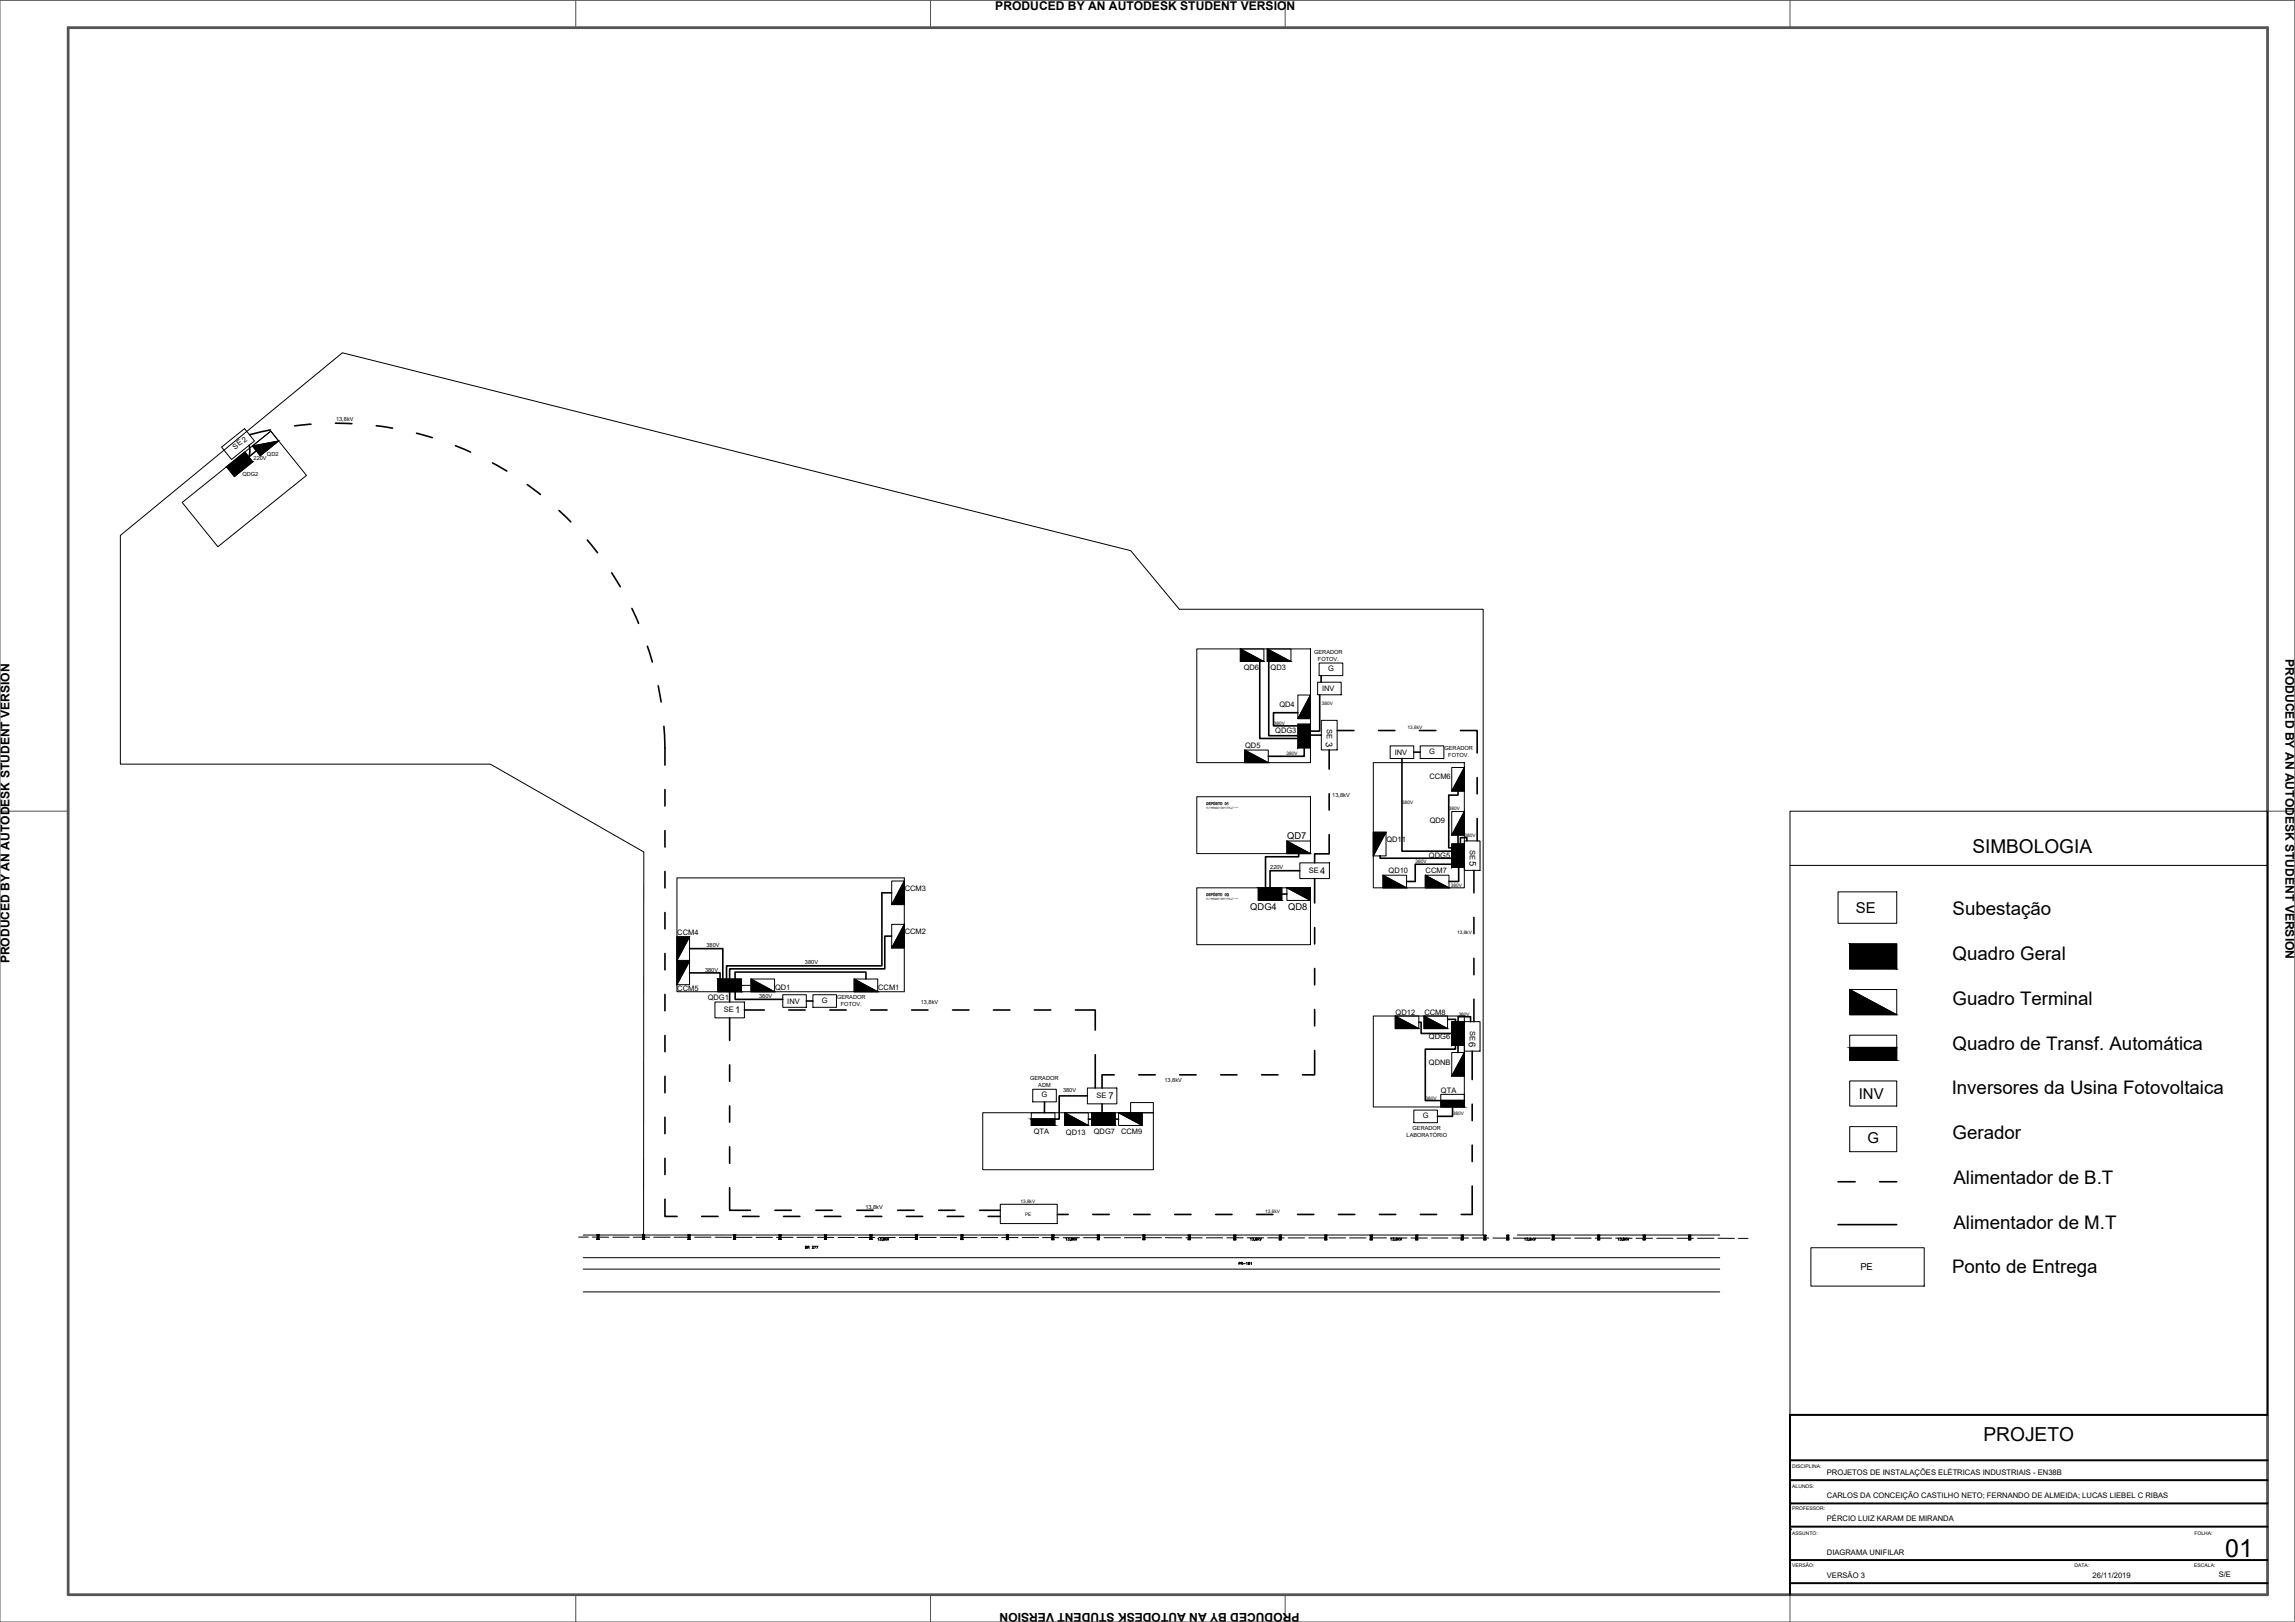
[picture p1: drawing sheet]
<svg xmlns="http://www.w3.org/2000/svg" width="841mm" height="594mm" viewBox="0 0 841 594" stroke-linecap="round" stroke-linejoin="round" font-family="sans-serif">
<defs><g id="words">
<text font-size="9.2" x="815.5" y="570.2">01</text>
<g font-size="7">
<text x="722.8" y="312.3">SIMBOLOGIA</text>
<text x="726.8" y="527.7">PROJETO</text>
</g>
<g font-size="6.8">
<text x="715.6" y="335.3">Subestação</text>
<text x="715.6" y="351.7">Quadro Geral</text>
<text x="715.5" y="368.1">Guadro Terminal</text>
<text x="715.6" y="384.5">Quadro de Transf. Automática</text>
<text x="715.2" y="400.9">Inversores da Usina Fotovoltaica</text>
<text x="715.5" y="417.3">Gerador</text>
<text x="715.9" y="433.6">Alimentador de B.T</text>
<text x="715.9" y="450">Alimentador de M.T</text>
<text x="715.3" y="466.3">Ponto de Entrega</text>
</g>
<g font-size="5.5">
<text x="680.1" y="334.2">SE</text>
<text x="681.1" y="402.6">INV</text>
<text x="684.4" y="418.6">G</text>
</g>
<g font-size="4.4">
<text x="364.7" y="3.6">PRODUCED BY AN AUTODESK STUDENT VERSION</text>
<text x="837.5" y="241.4" transform="rotate(90 837.5 241.4)">PRODUCED BY AN AUTODESK STUDENT VERSION</text>
<text x="3.5" y="352.9" transform="rotate(-90 3.5 352.9)">PRODUCED BY AN AUTODESK STUDENT VERSION</text>
<text x="476.2" y="590.6" transform="rotate(-180 476.2 590.6)">PRODUCED BY AN AUTODESK STUDENT VERSION</text>
</g>
<text font-size="3.5" x="681.7" y="465.2">PE</text>
<g font-size="3.4">
<text x="485.9" y="271.7" transform="rotate(90 485.9 271.7)">3</text>
<text x="471.7" y="307.3">QD7</text>
<text x="538.5" y="315.5" transform="rotate(90 538.5 315.5)">5</text>
<text x="483.7" y="320.1">4</text>
<text x="458.2" y="333.4">QDG4</text>
<text x="472.1" y="333.4">QD8</text>
<text x="269.4" y="370.9">1</text>
<text x="538.3" y="381.6" transform="rotate(90 538.3 381.6)">6</text>
<text x="406.2" y="402.4">7</text>
</g>
<g font-size="2.8">
<text x="86.1" y="164.6" transform="rotate(-38 86.1 164.6)">SE 2</text>
<text x="455.8" y="245.3">QD6</text>
<text x="465.6" y="245.3">QD3</text>
<text x="486.7" y="245.8">G</text>
<text x="484.5" y="253.2">INV</text>
<text x="468.8" y="259.1">QD4</text>
<text x="467.3" y="268.5">QDG3</text>
<text x="486.2" y="267.1" transform="rotate(90 486.2 267.1)">SE</text>
<text x="456.3" y="274">QD5</text>
<text x="511.1" y="276.5">INV</text>
<text x="523.7" y="276.2">G</text>
<text x="523.9" y="285.2">CCM6</text>
<text x="523.9" y="301.3">QD9</text>
<text x="508" y="308.5">QD11</text>
<text x="538.6" y="311.3" transform="rotate(90 538.6 311.3)">SE</text>
<text x="523.7" y="314.1">QDG5</text>
<text x="479.7" y="319.8">SE</text>
<text x="508.8" y="319.9">QD10</text>
<text x="522.4" y="319.9">CCM7</text>
<text x="331.6" y="326.4">CCM3</text>
<text x="248.2" y="342.4">CCM4</text>
<text x="331.6" y="342.2">CCM2</text>
<text x="248.2" y="362.9">CCM5</text>
<text x="284" y="362.6">QD1</text>
<text x="321.8" y="362.6">CCM1</text>
<text x="259.3" y="366.4">QDG1</text>
<text x="265.3" y="370.8">SE</text>
<text x="288.5" y="367.7">INV</text>
<text x="301.2" y="367.3">G</text>
<text x="511.4" y="371.6">QD12</text>
<text x="522" y="371.6">CCM8</text>
<text x="538.6" y="377.5" transform="rotate(90 538.6 377.5)">SE</text>
<text x="523.7" y="380.6">QDG6</text>
<text x="523.6" y="390.2">QDNB</text>
<text x="381.7" y="402">G</text>
<text x="528.1" y="400.2">QTA</text>
<text x="401.8" y="402.3">SE</text>
<text x="521.4" y="409.6">G</text>
<text x="378.8" y="415.5">QTA</text>
<text x="390.6" y="415.7">QD13</text>
<text x="400.8" y="415.2">QDG7</text>
<text x="410.8" y="415.3">CCM9</text>
<text x="669.5" y="540.1">PROJETOS DE INSTALAÇÕES ELÉTRICAS INDUSTRIAIS - EN38B</text>
<text x="669.5" y="548.7">CARLOS DA CONCEIÇÃO CASTILHO NETO; FERNANDO DE ALMEIDA; LUCAS LIEBEL C RIBAS</text>
<text x="669.5" y="557.2">PÉRCIO LUIZ KARAM DE MIRANDA</text>
<text x="669.5" y="569.4">DIAGRAMA UNIFILAR</text>
<text x="669.5" y="577.9">VERSÃO 3</text>
<text x="766.9" y="577.9">26/11/2019</text>
<text x="813.1" y="577.5">S/E</text>
</g>
<g font-size="2.1">
<text x="123.1" y="154.1">13,8kV</text>
<text x="97.8" y="167.1">QD2</text>
<text x="92.9" y="168.6">220V</text>
<text x="88.9" y="174.2">QDG2</text>
<text x="481.6" y="239.5">GERADOR</text>
<text x="483" y="241.9">FOTOV.</text>
<text x="529.3" y="274.8">GERADOR</text>
<text x="530.7" y="277.3">FOTOV.</text>
<text x="488.2" y="291.9">13,8kV</text>
<text x="465.5" y="318.4">220V</text>
<text x="258.9" y="347">380V</text>
<text x="295" y="353.2">380V</text>
<text x="258.4" y="355.9">380V</text>
<text x="278.2" y="365.6">380V</text>
<text x="306.7" y="366">GERADOR</text>
<text x="308.1" y="368.5">FOTOV.</text>
<text x="337.4" y="367.8">13,8kV</text>
<text x="377.5" y="395.7">GERADOR</text>
<text x="380.5" y="398.2">ADM</text>
<text x="389.6" y="400.1">380V</text>
<text x="426.7" y="396.3">13,8kV</text>
<text x="517.7" y="413.7">GERADOR</text>
<text x="515.5" y="416.5">LABORATÓRIO</text>
<text x="317.1" y="442.8">13,8kV</text>
</g>
<g font-size="1.8">
<text x="656.8" y="537.8">DISCIPLINA:</text>
<text x="656.8" y="545.1">ALUNOS:</text>
<text x="656.8" y="553.2">PROFESSOR:</text>
<text x="656.8" y="562.3">ASSUNTO:</text>
<text x="804.2" y="562.3">FOLHA:</text>
<text x="656.8" y="574.1">VERSÃO:</text>
<text x="760.2" y="574.1">DATA:</text>
<text x="804.1" y="574.1">ESCALA:</text>
</g>
<g font-size="1.7">
<text x="484.4" y="258.3">380V</text>
<text x="466.8" y="265.4">380V</text>
<text x="515.8" y="267.1">13,8kV</text>
<text x="471.4" y="276.6">380V</text>
<text x="513.8" y="294.4">380V</text>
<text x="531" y="296.8">380V</text>
<text x="536.7" y="306.4">380V</text>
<text x="518.7" y="316.2">380V</text>
<text x="531.7" y="324.8">380V</text>
<text x="534" y="342">13,8kV</text>
<text x="534.5" y="372">380V</text>
<text x="522.4" y="402.7">380V</text>
<text x="532.4" y="408.5">380V</text>
<text x="373.9" y="440.5">13,8kV</text>
<text x="375.7" y="445.2">PE</text>
<text x="463.6" y="444.4">13,8kV</text>
</g>
<g font-size=".6">
<text x="442.1" y="295.8">CI - ILUMINAÇÃO= 22KVA - 220V - F.P.=0.9</text>
<text x="442.1" y="296.5">C.D. - TUG=8KVA - 220V - F.P.=0,90</text>
<text x="442.1" y="329.2">CI - ILUMINAÇÃO= 22KVA - 220V - F.P.=0.9</text>
<text x="442.1" y="329.8">C.D. - TUG=8KVA - 220V - F.P.=0,90</text>
</g>
</g></defs>
<!-- layer: arquitetonico -->
<g fill="none" stroke="#000" stroke-width=".37">
<path d="M66.8 184l32.4-26.1 13.1 16.2-32.5 26.2zM438.6 237.7h41.6v41.6h-41.6zM503.3 279.3h33.3v45.9h-33.3zM438.6 291.8h41.6v20.8h-41.6zM248.1 321.5h83.3v41.7h-83.3zM438.6 325.2h41.6v20.8h-41.6zM503.3 372.1h33.3v33.3h-33.3zM360.1 407.6h62.6v20.8h-62.6zM414.3 403.8h8.4v3.8h-8.4zM235.8 452.3l.1-140.2-56.2-32.2h-135.6v-83.8l81.4-66.9 288.9 72.5 17.8 21.5h111.3v229.1M213.7 473.2h416.5M213.7 464.8h416.5"/>
<path d="M213.7 460.6h416.5"/>
</g>
<!-- layer: 0 -->
<path d="M213.7 452.3h329.8M556 452.3h74.2" fill="none" stroke="#000" stroke-width=".37"/>
<!-- layer: texto -->
<g fill="none" stroke="#000" stroke-width=".37">
<path d="M656 297.1h175v221.1h-175zM656 317h175M295.1 456.8l.6-.1-.2-.3h-.4v.9l.6-.1-.2-.4M296 456.8h.5v-.3l-.5-.1v.9M296.2 456.8l.3 .5M297.6 456.6l.2-.2 .3 .2-.5 .7h.6M298.4 456.5h.6l-.5 .8M299.2 456.5h.6l-.5 .8M321.7 453.6l.2-.2v.9M322.5 453.4h.4l-.2 .3 .2 .1a.31 .31 0 0 1-.1 .5 .31 .31 0 0 1-.4-.2M323.3 454.3l-.1 .1M323.6 453.5v.2l.5 .2v.4l-.5-.1v-.3l.5-.2z"/>
<path d="M324.4 453.4v.9M324.6 453.8l.4 .5M325 453.4l-.6 .6M325.1 453.4l.3 .9 .4-.9M390.6 453.6l.2-.2v.9M391.4 453.4h.4v.4a.29 .29 0 0 1-.1 .4 .29 .29 0 0 1-.4-.1M392.2 454.3l-.1 .1M392.6 453.5l.4 .5-.1 .3-.4-.3 .5-.4zM393.3 453.4v.9M393.5 453.8l.4 .5M393.9 453.4l-.6 .6M394 453.4l.3 .9 .4-.9"/>
<path d="M458.2 453.6l.2-.2v.9M459 453.4h.4v.4a.29 .29 0 0 1-.1 .4 .29 .29 0 0 1-.4-.1M459.8 454.3l-.1 .1M460.2 453.5l.4 .4-.1 .4-.4-.2 .5-.4zM460.9 453.4v.9M461.1 453.8l.4 .5M461.5 453.4l-.6 .6M461.6 453.4l.3 .9 .4-.9M509.7 453.6l.1-.2v.9M510.4 453.4h.4l-.2 .3a.28 .28 0 0 1 .2 .5 .28 .28 0 0 1-.5-.1M511.2 454.3l-.1 .1M511.6 453.5l.4 .4v.4l-.5-.2 .5-.4z"/>
<path d="M512.3 453.4v.9M512.5 453.8l.4 .5M512.9 453.4l-.6 .6M513 453.4l.4 .9 .3-.9M558.7 453.6l.2-.2v.9M559.5 453.4h.4l-.3 .3a.29 .29 0 0 1 .3 .5 .28 .28 0 0 1-.5-.1M560.3 454.3l-.1 .1M560.7 453.5l.4 .4-.1 .4-.4-.2 .5-.4zM561.4 453.4v.9M561.6 453.8l.4 .5M562 453.4l-.6 .6M562.1 453.4l.3 .9 .3-.9"/>
<path d="M592.9 453.6l.2-.2v.9M593.6 453.4h.5l-.2 .3a.3 .3 0 0 1 .2 .5 .3 .3 0 0 1-.5-.1M594.5 454.3l-.1 .1M594.8 453.5v.2l.5 .2-.1 .4-.4-.1v-.3l.5-.2zM595.6 453.4v.9M595.8 453.8l.3 .5M596.1 453.4l-.5 .6M596.3 453.4l.3 .9 .3-.9M454 462.8h.5v-.4l-.5-.1v.9M454.8 462.8l.5-.1 .1-.3-.6-.1v.9M455.1 462.8l.3 .4M455.7 462.8h.7"/>
<path d="M456.8 462.5l.2-.1v.8M458 462.4h-.5v.3a.3 .3 0 0 1 .4 0 .3 .3 0 0 1 0 .5 .3 .3 0 0 1-.4-.1M458.4 462.5l.2-.1v.8"/>
</g>
<!-- layer: 0 -->
<g fill="none" stroke="#545454" stroke-width=".37">
<path d="M0 .1h841v594h-841zM211 .1v10M341 .1v10M471 .1v10M656 .1v10M0 297.1h25M442.2 293.9l.5 .1-.1 .7h-.4zM443.1 294.3h.3M443.6 293.9h-.5v.8h.5M443.8 294.4l.5-.1v-.3l-.5-.1v.8M445.1 293.8l-.4 .1M446 294h-.6l.6 .5-.2 .2-.4-.1"/>
<path d="M446.3 293.9v.8M446.5 293.9h.5M446.7 293.9v.8M449.8 294.1l.2-.2v.9M831 297.1h10M442.2 327.3h.5l-.1 .7-.4 .1zM443.1 327.6h.3M443.6 327.3h-.5v.8h.5M443.8 327.7l.5-.1v-.3h-.5v.8M445.1 327.1l-.4 .2M446 327.4h-.6l.6 .4-.2 .3-.4-.1M446.3 327.3v.8"/>
<path d="M446.5 327.3h.5M446.7 327.3v.8M449.7 327.5l.2-.2 .3 .1-.5 .7h.6M219.2 453.1h.1M235.8 453.1h.1M252.5 453.1h.1M269.2 453.1h.1M285.8 453.1h.1M302.5 453.1h.1M319.2 453.1h.1M335.8 453.1h.1M352.5 453.2h.1"/>
<path d="M369.2 453.2h.1M385.8 453.2h.1M402.5 453.2h.1M419.2 453.2h.1M435.9 453.2h.1M452.5 453.2h.1M469.2 453.2h.1M485.9 453.2h.1M502.5 453.2h.1M519.2 453.2h.1M535.9 453.2h.1M544.2 453.2h.1"/>
<path d="M552.5 453.2h.1M569.2 453.2h.1M585.9 453.2h.1M602.5 453.2h.1M211 584.1v10M341 584.1v10M471 584.1v10M656 584.1v10"/>
<circle cx="444.9" cy="294.3" r=".37"/>
<circle cx="447.5" cy="294.3" r=".38"/>
<circle cx="449.2" cy="294.3" r=".38"/>
<circle cx="444.9" cy="327.7" r=".37"/>
<circle cx="447.5" cy="327.6" r=".38"/>
<circle cx="449.2" cy="327.6" r=".38"/>
</g>
<!-- layer: poste fora -->
<g fill="#000" stroke="#000" stroke-width=".37">
<path d="M218.8 452.3h.7zM218.8 452.3h.7l-.3 .8z"/>
<path d="M219.2 453.1l.3 .9h-.7zM218.8 454h.7z"/>
<path d="M235.5 452.3h.7zM235.5 452.3h.7l-.4 .8z"/>
<path d="M235.8 453.1l.4 .9h-.7zM235.5 454h.7z"/>
<path d="M252.1 452.3h.8zM252.1 452.3h.8l-.4 .8z"/>
<path d="M252.5 453.1l.4 .9h-.8zM252.1 454h.8z"/>
<path d="M268.8 452.3h.8zM268.8 452.3h.8l-.4 .8z"/>
<path d="M269.2 453.1l.3 .9h-.7zM268.8 454h.7z"/>
<path d="M285.5 452.3h.7zM285.5 452.3h.7l-.4 .8z"/>
<path d="M285.8 453.1l.4 .9h-.7zM285.5 454h.7z"/>
<path d="M302.1 452.3h.8zM302.1 452.3h.8l-.4 .8z"/>
<path d="M302.5 453.1l.4 .9h-.8zM302.1 454h.8z"/>
<path d="M318.8 452.3h.8zM318.8 452.3h.8l-.4 .8z"/>
<path d="M319.2 453.1l.4 .9h-.8zM318.8 454h.8z"/>
<path d="M335.4 452.3h.8zM335.4 452.3h.8l-.4 .8z"/>
<path d="M335.8 453.1l.4 .9h-.8zM335.4 454h.8z"/>
<path d="M352.1 452.3h.8zM352.1 452.3h.8l-.4 .9z"/>
<path d="M352.5 453.2l.4 .8h-.8zM352.1 454h.8z"/>
<path d="M368.8 452.3h.8zM368.8 452.3h.8l-.4 .9z"/>
<path d="M369.2 453.2l.4 .8h-.8zM368.8 454h.8z"/>
<path d="M385.4 452.4h.8zM385.4 452.4h.8l-.4 .8z"/>
<path d="M385.8 453.2l.4 .8h-.8zM385.4 454h.8z"/>
<path d="M402.1 452.4h.8zM402.1 452.4h.8l-.4 .8z"/>
<path d="M402.5 453.2l.4 .8h-.8zM402.1 454h.8z"/>
<path d="M418.8 452.4h.8zM418.8 452.4h.8l-.4 .8z"/>
<path d="M419.2 453.2l.4 .8h-.8zM418.8 454h.8z"/>
<path d="M435.4 452.4h.8zM435.4 452.4h.8l-.3 .8z"/>
<path d="M435.9 453.2l.3 .8h-.8zM435.4 454h.8z"/>
<path d="M452.1 452.4h.8zM452.1 452.4h.8l-.4 .8z"/>
<path d="M452.5 453.2l.4 .9h-.8zM452.1 454.1h.8z"/>
<path d="M468.8 452.4h.8zM468.8 452.4h.8l-.4 .8z"/>
<path d="M469.2 453.2l.4 .9h-.8zM468.8 454.1h.8z"/>
<path d="M485.5 452.4h.7zM485.5 452.4h.7l-.3 .8z"/>
<path d="M485.9 453.2l.3 .9h-.7zM485.5 454.1h.7z"/>
<path d="M502.1 452.4h.8zM502.1 452.4h.8l-.4 .8z"/>
<path d="M502.5 453.2l.4 .9h-.8zM502.1 454.1h.8z"/>
<path d="M518.8 452.4h.8zM518.8 452.4h.8l-.4 .8z"/>
<path d="M519.2 453.2l.4 .9h-.8zM518.8 454.1h.8z"/>
<path d="M535.5 452.4h.7zM535.5 452.4h.7l-.3 .8z"/>
<path d="M535.9 453.2l.3 .9h-.7zM535.5 454.1h.7z"/>
<path d="M543.8 452.4h.7zM543.8 452.4h.7l-.3 .8z"/>
<path d="M544.2 453.2l.3 .9h-.7zM543.8 454.1h.7z"/>
<path d="M552.2 452.4h.7zM552.2 452.4h.7l-.4 .8z"/>
<path d="M552.5 453.2l.4 .9h-.8zM552.1 454.1h.8z"/>
<path d="M568.8 452.4h.8zM568.8 452.4h.8l-.4 .8z"/>
<path d="M569.2 453.2l.4 .9h-.8zM568.8 454.1h.8z"/>
<path d="M585.5 452.4h.7zM585.5 452.4h.7l-.3 .8z"/>
<path d="M585.9 453.2l.3 .9h-.7zM585.5 454.1h.7z"/>
<path d="M602.1 452.4h.8zM602.1 452.4h.8l-.4 .8z"/>
<path d="M602.5 453.2l.4 .9h-.8zM602.1 454.1h.8z"/>
<path d="M618.8 452.4h.8zM618.8 452.4h.8l-.4 .8z"/>
<path d="M619.2 453.2l.4 .9h-.8zM618.8 454.1h.8z"/>
</g>
<g fill="none" stroke="#000" stroke-width=".37">
<path d="M212.1 453.1h3.5M217.1 453.1l6 .1M219.5 452.3l-.7 1.7v-1.7h.7v1.7h-.7M224.6 453.2h6M232.1 453.2h6M236.2 452.3l-.7 1.7v-1.7h.7v1.7h-.7M239.6 453.2h6M247.1 453.2h6M252.9 452.3l-.8 1.7v-1.7h.8v1.7h-.8M254.6 453.2h6M262.1 453.2h6M269.6 452.3l-.8 1.7v-1.7h.8l-.1 1.7h-.7"/>
<path d="M269.6 453.2h6M277.1 453.2h6M284.6 453.2h6M286.2 452.3l-.7 1.7v-1.7h.7v1.7h-.7M292.1 453.2h6M299.6 453.2h6M302.9 452.3l-.8 1.7v-1.7h.8v1.7h-.8M307.1 453.2h6M314.6 453.2h6M319.6 452.3l-.8 1.7v-1.7h.8v1.7h-.8M322.1 453.2h6M329.6 453.2h6"/>
<path d="M336.2 452.3l-.8 1.7v-1.7h.8v1.7h-.8M337.1 453.2h6M344.6 453.2l6 .1M352.1 453.3h6M352.9 452.3l-.8 1.7v-1.7h.8v1.7h-.8M359.6 453.3h6M367.1 453.3h6M369.6 452.3l-.8 1.7v-1.7h.8v1.7h-.8M374.6 453.3h6M382.1 453.3h6M386.2 452.4l-.8 1.6v-1.6h.8v1.6h-.8M389.6 453.3h6"/>
<path d="M397.1 453.3h6M402.9 452.4l-.8 1.6v-1.6h.8v1.6h-.8M404.6 453.3h6M412.1 453.3h6M419.6 452.4l-.8 1.6v-1.6h.8v1.6h-.8M419.6 453.3h6M427.1 453.3l6 .1M434.6 453.4h6M436.2 452.4l-.8 1.6v-1.6h.8v1.6h-.8M442.1 453.4h6M449.6 453.4h6M452.9 452.4l-.8 1.7v-1.7h.8v1.7h-.8"/>
<path d="M457.1 453.4h6M464.6 453.4h6M469.6 452.4l-.8 1.7v-1.7h.8v1.7h-.8M472.1 453.4h6M479.6 453.4h6M486.2 452.4l-.7 1.7v-1.7h.7v1.7h-.7M487.1 453.4h6M494.6 453.4h6M502.1 453.4h6M502.9 452.4l-.8 1.7v-1.7h.8v1.7h-.8M509.6 453.4h6M517.1 453.4h6"/>
<path d="M519.6 452.4l-.8 1.7v-1.7h.8v1.7h-.8M524.6 453.4h6M532.1 453.4h6M536.2 452.4l-.7 1.7v-1.7h.7v1.7h-.7M539.6 453.4h6M544.5 452.4l-.7 1.7v-1.7h.7v1.7h-.7M547.1 453.4l6 .1M552.9 452.4l-.8 1.7 .1-1.7h.7v1.7h-.8M554.6 453.5h6M562.1 453.5h6M569.6 452.4l-.8 1.7v-1.7h.8v1.7h-.8M569.6 453.5h6"/>
<path d="M577.1 453.5h6M584.6 453.5h6M586.2 452.4l-.7 1.7v-1.7h.7v1.7h-.7M592.1 453.5h6M599.6 453.5h6M602.9 452.4l-.8 1.7v-1.7h.8v1.7h-.8M607.1 453.5h6M614.6 453.5h6M619.2 453.2h.1M619.6 452.4l-.8 1.7v-1.7h.8v1.7h-.8M622.1 453.5h6M629.6 453.5l6 .1"/>
<path d="M637.1 453.6h3.5"/>
</g>
<!-- layer: blocos qd tbm -->
<g fill="none" stroke="#000" stroke-width=".37">
<path d="M81.2 163.8l8.4-6.8 3.7 4.5-8.5 6.8zM83 171l6.7-5.5 2.9 3.6-6.7 5.5zM102.1 161.5l-6.7 5.4-2.9-3.6 6.7-5.4 2.9 3.6-9.6 1.8M454.5 237.7l8.7 4.6v-4.6h-8.7v4.6h8.7M464.4 237.7l8.7 4.6v-4.6h-8.7v4.6h8.7M480.2 254.6v8.6h-4.6v-8.6h4.6l-4.6 8.6M482.9 249.9h8.6v4.6h-8.6zM456.1 274.7l8.7 4.6v-4.6h-8.7v4.6h8.7M475.6 265.2h4.6v8.7h-4.6zM484.2 263.8h5.8v10.9h-5.8zM509.4 273.2h8.7v4.6h-8.7zM536.6 297.2v8.7h-4.6v-8.7h4.6l-4.6 8.7"/>
<path d="M536.6 281.1v8.6h-4.6v-8.6h4.6l-4.6 8.6M471.6 308l8.6 4.6v-4.6h-8.6v4.6h8.6M476.3 316h10.9v5.8h-10.9zM507.9 304.8l-4.6 8.7h4.6v-8.7h-4.6v8.7M532 309.1h4.6v8.6h-4.6zM536.6 308h5.8v10.8h-5.8zM331.4 338.6v8.6h-4.6v-8.6h4.6l-4.6 8.6M331.4 322.7v8.6h-4.6v-8.6h4.6l-4.6 8.6M461.1 325.2h8.6v4.6h-8.6zM471.6 325.2h8.6v4.6h-8.6v-4.6l8.6 4.6M506.8 320.6l8.7 4.6v-4.6h-8.7v4.6h8.7M522.3 320.6l8.7 4.6v-4.6h-8.7v4.6h8.7"/>
<path d="M673.6 326.7h21.5v11.5h-21.5zM252.7 343.1l-4.6 8.7h4.6v-8.7h-4.6v8.7M252.7 352l-4.6 8.7h4.6v-8.7h-4.6v8.7M263.1 358.6h8.6v4.6h-8.6zM275.2 358.6l8.6 4.6v-4.6h-8.6v4.6h8.6M313 358.6l8.6 4.6v-4.6h-8.6v4.6h8.6M677.8 345.7h17.3v9.2h-17.3zM262 367h10.8v5.8h-10.8zM286.9 364.3h8.6v4.6h-8.6zM511.3 372.1l8.6 4.6v-4.6h-8.6v4.6h8.6M521.8 372.1l8.7 4.6v-4.6h-8.7v4.6h8.7M532 374.2h4.6v8.6h-4.6z"/>
<path d="M536.6 374.2h5.8v10.8h-5.8zM677.8 362.4l17.3 9.3v-9.3h-17.3v9.3h17.3M677.8 379.2h17.3v9.2h-17.3zM398.5 398.5h10.8v5.8h-10.8zM536.6 385.5v8.6h-4.6v-8.6h4.6l-4.6 8.6M677.8 395.9h17.3v9.2h-17.3zM377.9 407.6h8.7v4.6h-8.7zM390.2 407.6l8.6 4.6v-4.6h-8.6v4.6h8.6M400 407.6h8.7v4.6h-8.7zM409.9 407.6h8.6v4.6h-8.6v-4.6l8.6 4.6M528 400.8h8.6v4.6h-8.6zM366.6 441.1h20.8v7.1h-20.8z"/>
<path d="M663.6 457h41.5v14.1h-41.5z"/>
</g>
<!-- layer: Subterraneo -->
<g fill="none" stroke="#000" stroke-width=".59">
<path d="M99.1 157.5l-7.7 1.7M114 155.4l-6 .6M122.9 155l6 .2M137.9 155.9l5.9 .9M152.7 158.7l5.7 1.6M166.9 163.3l5.5 2.3M180.5 169.6l5.2 2.9M193.2 177.5l4.8 3.6M204.9 187l4.3 4.1M215.2 197.8l3.8 4.7M224.2 209.8l3.1 5.1M231.6 222.9l2.4 5.4"/>
<path d="M237.2 236.7l1.9 5.8M241.2 251.2l1.1 5.9M243.3 266l.4 14.2M480.2 269.3h4M487.1 274.7v7M490 267.6h6.1M505.2 267.6h6M520.1 267.6h6.1M535.2 267.6h6.1v8.2M243.7 289.2v6M487.1 290.7v6M541.3 284.8v6"/>
<path d="M541.3 299.8v8.2M243.7 304.2v6M243.7 319.2v6M475.9 312.6v1.2h-12.1v11.4M476.3 318.9h-10.9v6.3M487.1 305.7v7h-5.3v3.3M537.5 308v-1.2h-2.3v2.3M540.1 318.8v8.2M243.7 334.2v6M481.8 321.8v8.9M481.8 339.7v6.1M540.1 336v6"/>
<path d="M243.7 349.2v6M481.8 354.7v6M540.1 351v6M243.7 364.2v6M243.7 379.2v6M267.4 363.2v3.8M267.4 372.8v8.3M272.8 369.9h7.3M289.1 369.9h6M304.1 369.9h6M319.1 369.9h6M334.1 369.9h6"/>
<path d="M349.1 369.9h6M364.1 369.9h6M379.1 369.9h6M394.1 369.9h7.3v7.4M481.8 369.8v5.9M534.3 374.2v-1.8h4.6v1.8M540.1 366v8.2M243.7 394.2v6M267.4 390v6M401.4 386.3v12.2M408.3 393.7h-4.4v4.8M417.3 393.7h6"/>
<path d="M432.3 393.7h6M447.3 393.7h6M462.3 393.7h6M481.8 384.7v9h-4.5M539.5 385v10.4M243.7 409.2v6M267.4 405.1v5.9M403.9 404.3v3.3M539.5 404.4v6M539.5 419.4v6M243.7 439.2v6.3h4.4M243.7 424.2v6"/>
<path d="M267.4 435v8.3h7.6M267.4 420v6.1M539.5 434.4v10.4h-4M257.1 445.5h6M272.1 445.5h6M284 443.3h6M287.1 445.5h6M299 443.3h6M302.1 445.5h6M314 443.3h6M317.1 445.5h6M329 443.3h6"/>
<path d="M332.1 445.5h6M344 443.3h6M347.1 445.5h6M359 443.3h7.6M362.1 445.5h4.5M387.4 444.8h4.1M400.5 444.8h6M415.5 444.8h6M430.5 444.8h6M445.5 444.8h6M460.5 444.8h6M475.5 444.8h6"/>
<path d="M490.5 444.8h6M505.5 444.8h6M520.5 444.8h6"/>
</g>
<!-- layer: blocos qd tbm -->
<g fill="#000" stroke="#000" stroke-width=".37">
<path d="M92.5 163.3l9.6-1.8-6.7 5.4zM454.5 237.7l8.7 4.6h-8.7zM464.4 237.7l8.7 4.6h-8.7zM456.1 274.7l8.7 4.6h-8.7zM480.2 254.6v8.6h-4.6zM536.6 281.1v8.6h-4.6zM471.6 308l8.6 4.6h-8.6zM503.3 304.8h4.6l-4.6 8.7zM536.6 297.2v8.7h-4.6zM331.4 322.7v8.6h-4.6zM471.6 325.2h8.6v4.6zM506.8 320.6l8.7 4.6h-8.7z"/>
<path d="M522.3 320.6l8.7 4.6h-8.7zM248.1 343.1h4.6l-4.6 8.7zM248.1 352h4.6l-4.6 8.7zM275.2 358.6l8.6 4.6h-8.6zM313 358.6l8.6 4.6h-8.6zM331.4 338.6v8.6h-4.6zM511.3 372.1l8.6 4.6h-8.6zM521.8 372.1l8.7 4.6h-8.7zM677.8 362.4l17.3 9.3h-17.3zM536.6 385.5v8.6h-4.6zM390.2 407.6l8.6 4.6h-8.6zM409.9 407.6h8.6v4.6z"/>
<path d="M83 171l2.9 3.6 6.7-5.5zM83 171l6.7-5.5 2.9 3.6z"/>
<path d="M475.6 265.2v8.7l4.6-8.7zM480.2 265.2v8.7h-4.6z"/>
<path d="M532 309.1v8.6l4.6-8.6zM536.6 309.1v8.6h-4.6z"/>
<path d="M461.1 325.2v4.6h8.6zM461.1 325.2h8.6v4.6z"/>
<path d="M263.1 358.6l8.6 4.6v-4.6zM263.1 358.6l8.6 4.6h-8.6z"/>
<path d="M677.8 345.7l17.3 9.2v-9.2zM677.8 345.7l17.3 9.2h-17.3z"/>
<path d="M532 374.2v8.6l4.6-8.6zM536.6 374.2v8.6h-4.6z"/>
<path d="M677.8 383.8l17.3 4.6v-4.6zM677.8 383.8l17.3 4.6h-17.3z"/>
<path d="M377.9 409.9l8.7 2.3v-2.3zM377.9 409.9l8.7 2.3h-8.7z"/>
<path d="M400 407.6v4.6h8.7zM400 407.6h8.7v4.6z"/>
<path d="M528 403.1l8.6 2.3v-2.3zM528 403.1l8.6 2.3h-8.6z"/>
</g>
<!-- layer: Cabos aereo -->
<g fill="none" stroke="#000" stroke-width=".59">
<path d="M91.3 163.1l.3 1.8-.4 2.4M93.9 165.1l-2.7 2.3M461.6 242.3v28.2h14M464.9 242.3v27.2h10.7M483.6 254.5v13.3h-3.4M484.1 247.5v2.4M475.6 261h-8.9v4.9h8.9M477.9 273.9v3.1h-13.1M513.8 277.8v34h18.2M518.1 275.5h2.3M534.3 289.7v1.5h-3.4v19.3h1.1M505.8 313.5v.8h26.2"/>
<path d="M532 316.5h-13.4v6.3h-3.1M534.3 305.9v3.2M534.5 317.7v5.1h-3.5M326.8 327h-3.6v26.8h-57v4.8M469.7 327.5h1.9M252.7 347.4h12.2v11.2M252.7 356.3h11.2v2.3M269.4 358.6v-2.6h47.9v2.6M326.8 342.9h-2.6v12h-56.8v3.7M269.4 363.2v2.8h17.5M295.5 366.6h2.4M519.9 374.4h.9v4.1h11.2"/>
<path d="M530.5 373.4h2.9v.8M533.4 382.8v1.5h-11.1v18.8h5.7M534.3 382.8v2.7M382.8 403.6l-.1 4M398.5 401.4h-10.3v8.5h-1.6M398.8 409.9h1.2M408.7 409.9h1.2M532.3 405.4v3.5h-5.5M673.6 432.8h6.2M688.8 432.8h6.3M673.6 448.5h21.5"/>
</g>
<!-- layer: ARQ-FOLHA -->
<path d="M677.8 383.8h17.3M377.9 409.9h8.7M528 403.1h8.6M831 518.2h-175v65.9M656 534.9h175M656 559.2h175M656 550.6h175M656 542.1h175M656 579.9h175M656 571.4h175" fill="none" stroke="#000" stroke-width=".72"/>
<!-- layer: blocos qd -->
<path d="M483.4 242.8h8.7v4.7h-8.7zM520.4 273.2h8.7v4.6h-8.7zM505.6 313.5h.1M271.7 360.9h3.5M297.9 364.3h8.6v4.6h-8.6zM378.5 399h8.6v4.6h-8.6zM518.1 406.6h8.7v4.6h-8.7zM677.8 412.6h17.3v9.2h-17.3z" fill="none" stroke="#000" stroke-width=".37"/>
<!-- layer: 0 -->
<path d="M25 10.1h806v574h-806z" fill="none" stroke="#545454" stroke-width="1"/>
<!-- layer: ARQ-FOLHA -->
<g fill="#000">
<circle cx="656" cy="550.6" r=".36"/>
<circle cx="656" cy="560.2" r=".36"/>
</g>
<use href="#words"/>
</svg>
